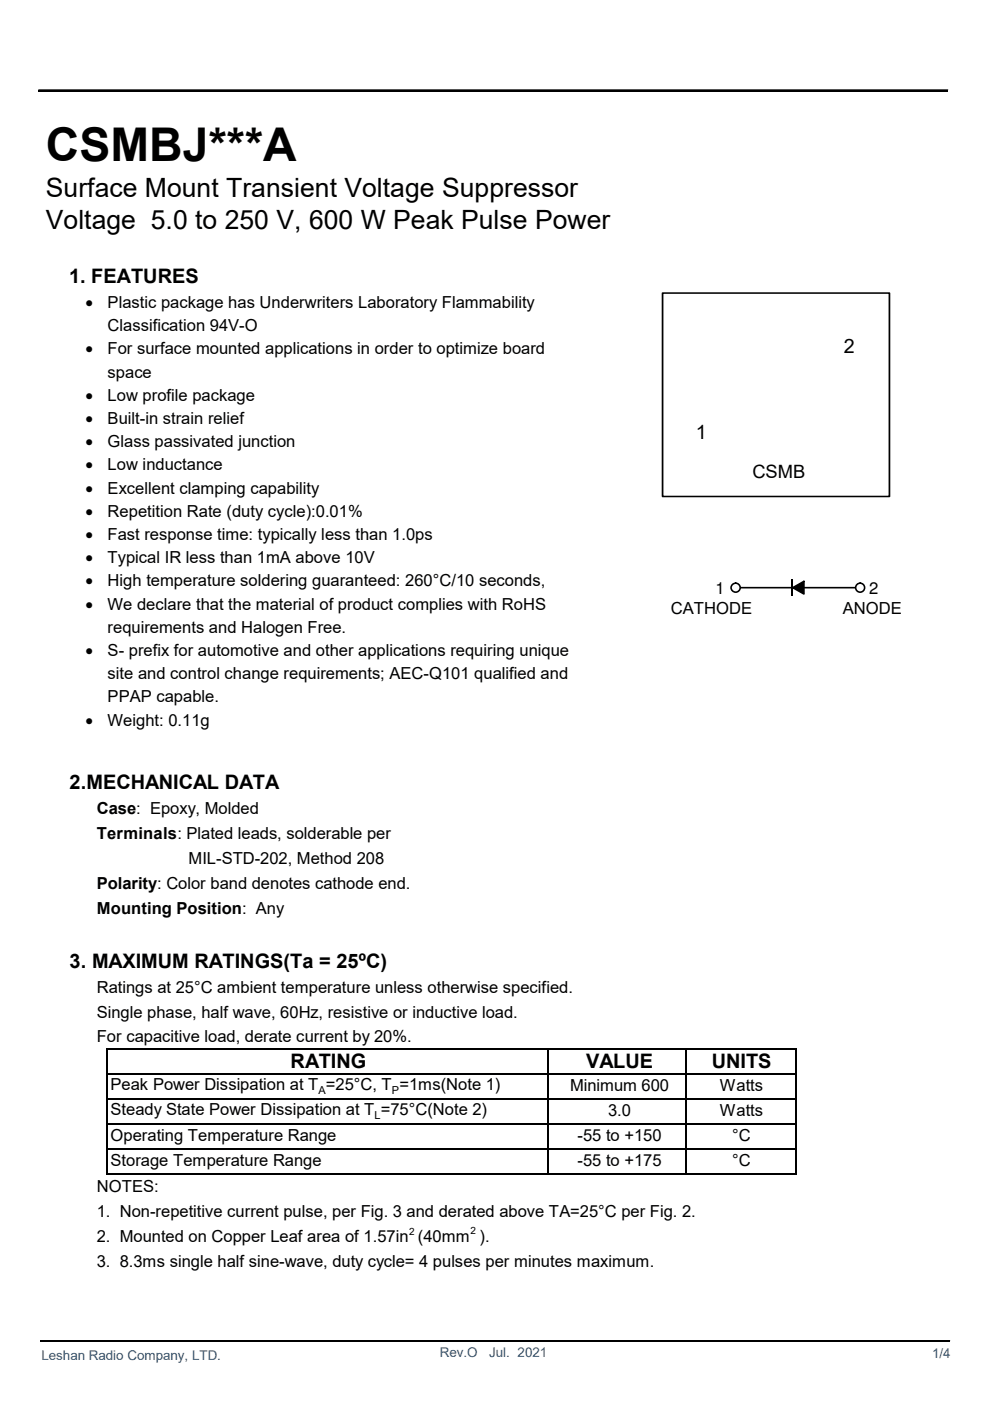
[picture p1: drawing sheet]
<svg xmlns="http://www.w3.org/2000/svg" width="210mm" height="297mm" viewBox="0 0 210 297" stroke-linecap="round" stroke-linejoin="round" font-family="sans-serif">
<defs><g id="words">
<text font-size="9.9" x="9.7" y="34.1">CSMBJ***A</text>
<g font-size="5.6">
<text x="9.7" y="41.8">Surface Mount Transient Voltage Suppressor</text>
<text x="9.7" y="48.6">Voltage 5.0 to 250 V, 600 W Peak Pulse Power</text>
</g>
<g font-size="4.2">
<text x="14.6" y="60.1">1. FEATURES</text>
<text x="179" y="74.9">2</text>
<text x="147.6" y="93.1">1</text>
<text x="14.8" y="167.3">2.MECHANICAL DATA</text>
<text x="14.8" y="205.1">3. MAXIMUM RATINGS(Ta = 25ºC)</text>
<text x="61.6" y="226.4">RATING</text>
<text x="124.3" y="226.4">VALUE</text>
<text x="151" y="226.4">UNITS</text>
</g>
<text font-size="3.9" x="159.6" y="101.3">CSMB</text>
<g font-size="3.5">
<text x="18.1" y="65.3">•</text>
<text x="22.8" y="65.3">Plastic package has Underwriters Laboratory Flammability</text>
<text x="22.8" y="70.2">Classification 94V-O</text>
<text x="18.1" y="75.1">•</text>
<text x="22.8" y="75.1">For surface mounted applications in order to optimize board</text>
<text x="22.8" y="80.1">space</text>
<text x="18.1" y="89.9">•</text>
<text x="18.1" y="85">•</text>
<text x="22.8" y="85">Low profile package</text>
<text x="22.8" y="89.9">Built-in strain relief</text>
<text x="18.1" y="94.8">•</text>
<text x="22.8" y="94.8">Glass passivated junction</text>
<text x="18.1" y="99.7">•</text>
<text x="22.8" y="99.7">Low inductance</text>
<text x="18.1" y="104.7">•</text>
<text x="22.8" y="104.7">Excellent clamping capability</text>
<text x="18.1" y="109.6">•</text>
<text x="22.8" y="109.6">Repetition Rate (duty cycle):0.01%</text>
<text x="18.1" y="114.5">•</text>
<text x="18.1" y="119.4">•</text>
<text x="22.8" y="114.5">Fast response time: typically less than 1.0ps</text>
<text x="22.8" y="119.4">Typical IR less than 1mA above 10V</text>
<text x="18.1" y="124.3">•</text>
<text x="22.8" y="124.3">High temperature soldering guaranteed: 260°C/10 seconds,</text>
<text x="151.8" y="125.9">1</text>
<text x="18.1" y="129.3">•</text>
<text x="22.8" y="129.3">We declare that the material of product complies with RoHS</text>
<text x="142.3" y="130.3">CATHODE</text>
<text x="178.8" y="130.2">ANODE</text>
<text x="184.3" y="126">2</text>
<text x="22.8" y="134.2">requirements and Halogen Free.</text>
<text x="18.1" y="139.1">•</text>
<text x="22.8" y="139.1">S- prefix for automotive and other applications requiring unique</text>
<text x="22.8" y="144">site and control change requirements; AEC-Q101 qualified and</text>
<text x="22.8" y="148.9">PPAP capable.</text>
<text x="18.1" y="153.9">•</text>
<text x="22.8" y="153.9">Weight: 0.11g</text>
<text x="20.5" y="172.5">Case: Epoxy, Molded</text>
<text x="20.5" y="177.8">Terminals: Plated leads, solderable per</text>
<text x="40" y="183.1">MIL-STD-202, Method 208</text>
<text x="20.5" y="188.4">Polarity: Color band denotes cathode end.</text>
<text x="20.5" y="193.7">Mounting Position: Any</text>
<text x="20.5" y="210.4">Ratings at 25°C ambient temperature unless otherwise specified.</text>
<text x="20.5" y="215.7">Single phase, half wave, 60Hz, resistive or inductive load.</text>
<text x="20.5" y="221">For capacitive load, derate current by 20%.</text>
<text x="23.5" y="231.2">Peak Power Dissipation at T =25°C, T =1ms(Note 1)</text>
<text x="120.9" y="231.4">Minimum 600</text>
<text x="152.7" y="231.4">Watts</text>
<text x="23.5" y="236.5">Steady State Power Dissipation at T =75°C(Note 2)</text>
<text x="129" y="236.7">3.0</text>
<text x="152.7" y="236.7">Watts</text>
<text x="23.5" y="242">Operating Temperature Range</text>
<text x="122.5" y="242">-55 to +150</text>
<text x="155.3" y="242">°C</text>
<text x="23.5" y="247.3">Storage Temperature Range</text>
<text x="122.5" y="247.3">-55 to +175</text>
<text x="155.3" y="247.3">°C</text>
<text x="20.5" y="252.8">NOTES:</text>
<text x="20.5" y="258.1">1. Non-repetitive current pulse, per Fig. 3 and derated above TA=25°C per Fig. 2.</text>
<text x="20.5" y="263.2">2. Mounted on Copper Leaf area of 1.57in (40mm ).</text>
<text x="20.5" y="268.6">3. 8.3ms single half sine-wave, duty cycle= 4 pulses per minutes maximum.</text>
</g>
<g font-size="2.8" fill="#095ca8">
<text x="93.3" y="287.8">Rev.O</text>
<text x="103.7" y="287.8">Jul. 2021</text>
<text x="197.7" y="287.9">1/4</text>
<text x="8.8" y="288.4">Leshan Radio Company, LTD.</text>
</g>
<g font-size="2.3">
<text x="67.6" y="231.9">A</text>
<text x="83.1" y="231.9">P</text>
<text x="79.5" y="237.2">L</text>
</g>
<g font-size="2.1">
<text x="86.8" y="261.8">2</text>
<text x="99.8" y="261.7">2</text>
</g>
</g></defs>
<g fill="none" stroke="#000" stroke-width=".34">
<path d="M8.2 19.2h192.8M156 124.6h26.5M22.8 222.2v26.8M22.9 222.4h146.1M22.9 227.7h146.1M22.9 233h146.1M22.9 238.3h146.1M116.2 222.5v26.5M145.5 222.5v26.5M168.8 222.5v26.5M22.9 243.5h146.1M22.9 248.8h146.1"/>
<path d="M8.6 284.4h192.9"/>
</g>
<path d="M140.5 62.1h48.2v43.2h-48.2z" fill="none" stroke="#000" stroke-width=".35"/>
<path d="M8.2 19h192.8M8.6 284.3h192.9" fill="none" stroke="#000" stroke-width=".21"/>
<circle cx="156" cy="124.6" r=".96" fill="#fff"/>
<circle cx="156" cy="124.6" r=".96" fill="none" stroke="#000" stroke-width=".34"/>
<circle cx="182.4" cy="124.6" r=".95" fill="#fff"/>
<g fill="none" stroke="#000" stroke-width=".34">
<path d="M168.1 124.6l2.4-1.3v2.6z"/>
<circle cx="182.4" cy="124.6" r=".95"/>
</g>
<path d="M168.1 124.6l2.4-1.3v2.6z" fill-rule="evenodd" fill="#000"/>
<path d="M168.1 122.8v3.6" fill="none" stroke="#000" stroke-width=".3"/>
<use href="#words"/>
</svg>
